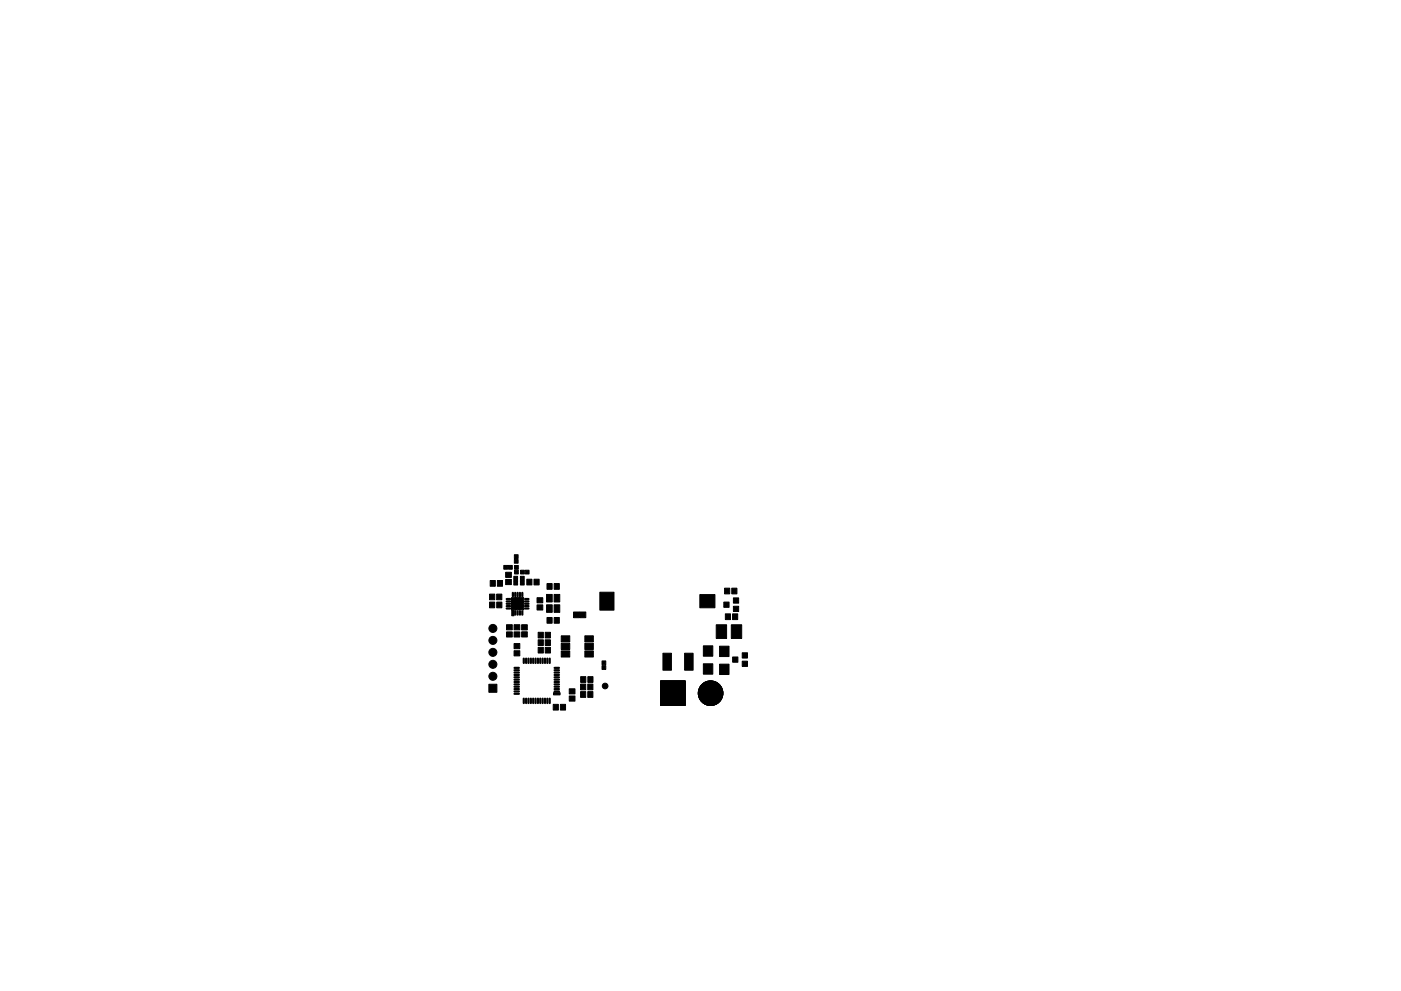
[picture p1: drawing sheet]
<svg xmlns="http://www.w3.org/2000/svg" width="297mm" height="210mm" viewBox="0 0 297 210" stroke-linecap="round" stroke-linejoin="round" font-family="sans-serif">
<g fill="#000" stroke="#000" stroke-width=".21">
<path d="M106.8 120h.8v.8h-.8zM107.8 120h.8v.8h-.8zM109.1 117.7h.8v.8h-.8zM109.1 118.7h.8v.8h-.8zM109.1 120h.8v.8h-.8zM103.8 127.7h1.1v1.3h-1.1zM103.8 126h1.1v1.2h-1.1zM103.9 123.2h1.1v1.2h-1.1zM105.3 126h1.1v1.2h-1.1zM105.3 127.7h1.1v1.3h-1.1zM105.5 123.2h1v1.2h-1zM107.4 134.1h1.2v1.1h-1.2z"/>
<path d="M107.4 132.5h1.2v1.1h-1.2zM107.2 121.4h1.2v1.1h-1.2zM107.2 122.9h1.2v1.1h-1.2zM108.5 129.4h.5v1.2h-.5zM109 132.5h1.2v1.1h-1.2zM109 134.1h1.2v1.1h-1.2zM109.1 121h.8v.8h-.8zM108.4 127.6h1v1h-1zM108.4 126.8h1v1h-1zM108.4 128.4h1v1h-1zM108.9 122.3h.8v.5h-.8zM108.9 122.9h.8v.6h-.8z"/>
<path d="M108.9 123.6h.8v.5h-.8zM109 138.1h1.2v1.1h-1.2zM109 136.5h1.2v1.1h-1.2zM109.2 127.6h1v1h-1zM109.2 126.8h1v1h-1zM109.2 128.4h1v1h-1zM110.4 121h.8v.8h-.8zM110.6 134h1.2v1.1h-1.2zM110.6 132.5h1.2v1.1h-1.2zM110 128.4h1v1h-1zM110 127.6h1v1h-1zM110 126.8h1v1h-1z"/>
<path d="M110.3 123.6h.8v.5h-.8zM110.3 122.9h.8v.6h-.8zM110.3 122.3h.8v.5h-.8zM111.4 121h.8v.8h-.8zM111.7 122.9h1.1v1.2h-1.1zM113.2 122.9h1.1v1.2h-1.1zM113.9 126.8h1.2v1.1h-1.2zM113.9 128.3h1.2v1.1h-1.2zM114.1 137.3h1.1v1.2h-1.1zM114.1 135.7h1.1v1.2h-1.1zM114.1 134.1h1.1v1.2h-1.1zM116 123.8h1.1v1.2h-1.1z"/>
<path d="M115.6 137.3h1.1v1.2h-1.1zM115.6 135.7h1.1v1.2h-1.1zM115.6 134.1h1.1v1.2h-1.1zM116 131h1.1v1.2h-1.1zM115.9 126.1h1.2v1.6h-1.2zM115.9 128.3h1.2v1.6h-1.2zM117.5 123.8h1.1v1.2h-1.1zM117.5 131h1.1v1.2h-1.1zM117.5 128.3h1.2v1.6h-1.2zM117.5 126.1h1.2v1.6h-1.2zM119 138.1h1.8v1.3h-1.8zM119 136.5h1.8v1.3h-1.8z"/>
<path d="M119 134.9h1.8v1.3h-1.8zM121.6 129.8h1.3v1.2h-1.3zM122.9 129.8h1.3v1.2h-1.3zM124 138.1h1.8v1.3h-1.8zM124 136.5h1.8v1.3h-1.8zM124 134.9h1.8v1.3h-1.8zM127.2 125.7h3v3.8h-3zM140.6 138.6h1.8v3.6h-1.8zM145.2 138.6h1.8v3.6h-1.8zM149.1 137h2v2.2h-2zM148.4 126.2h3.2v2.8h-3.2zM151.9 132.6h2.2v2.9h-2.2z"/>
<path d="M152.6 137.1h2v2.2h-2zM153.5 127.7h1.1v1.2h-1.1zM153.6 124.8h1.1v1.2h-1.1zM153.8 130.2h1.1v1.3h-1.1zM155.1 132.6h2.2v2.9h-2.2zM155.2 124.8h1v1.2h-1zM155.3 130.2h1.1v1.3h-1.1zM155.3 139.4h1.1v1.1h-1.1zM155.5 126.9h1.1v1.1h-1.1zM155.5 128.6h1.1v1.1h-1.1zM157.4 138.5h1.1v1.1h-1.1zM103.7 145.2h1.7v1.7h-1.7z"/>
<path d="M117.3 149.4h1.1v1.3h-1.1zM117.4 147h1.4v.4h-1.4zM118.8 149.4h1.1v1.3h-1.1zM120.7 146.1h1.2v1.1h-1.2zM120.7 147.7h1.2v1.1h-1.2zM123.1 145.1h1.1v1.3h-1.1zM123.1 146.7h1.1v1.3h-1.1zM123.1 143.6h1.1v1.2h-1.1zM124.6 145.1h1.1v1.3h-1.1zM124.6 146.7h1.1v1.3h-1.1zM124.6 143.6h1.1v1.2h-1.1zM127.6 140.2h.8v.8h-.8z"/>
<path d="M127.6 141.2h.8v.8h-.8zM140.1 144.5h5.2v5.2h-5.2zM149.1 140.8h2v2.2h-2zM152.6 140.9h2v2.2h-2zM157.4 140.3h1.1v1.1h-1.1z"/>
<circle cx="104.5" cy="135.9" r=".85"/>
<circle cx="104.5" cy="138.4" r=".85"/>
<circle cx="104.5" cy="133.3" r=".85"/>
<circle cx="104.5" cy="143.5" r=".85"/>
<circle cx="104.5" cy="140.9" r=".85"/>
<circle cx="128.3" cy="145.5" r=".6"/>
<circle cx="150.7" cy="147.1" r="2.6"/>
</g>
<g fill="none" stroke="#000" stroke-width=".47">
<path d="M111.1 139.7v1M111.5 139.7v1M112.1 139.7v1M112.5 139.7v1M113.1 139.7v1M113.5 139.7v1M114.1 139.7v1M114.5 139.7v1M115.1 139.7v1M115.5 139.7v1M116.1 139.7v1M116.5 139.7v1"/>
<path d="M109.1 146.7h.9M109.1 146.2h.9M109.1 145.7h.9M109.1 145.2h.9M109.1 144.7h.9M109.1 144.2h.9M109.1 143.7h.9M109.1 143.2h.9M109.1 142.7h.9M109.1 142.2h.9M109.1 141.7h.9M109.1 147.2h.9"/>
<path d="M111.1 148.2v1M111.5 148.2v1M112.1 148.2v1M112.5 148.2v1M113.1 148.2v1M113.5 148.2v1M114.1 148.2v1M114.5 148.2v1M115.1 148.2v1M115.5 148.2v1M116.1 148.2v1M116.5 148.2v1"/>
<path d="M117.6 146.7h.9M117.6 146.2h.9M117.6 145.7h.9M117.6 145.2h.9M117.6 144.7h.9M117.6 144.2h.9M117.6 143.7h.9M117.6 143.2h.9M117.6 142.7h.9M117.6 142.2h.9M117.6 141.7h.9"/>
</g>
<g fill="none" stroke="#000" stroke-width=".48">
<path d="M107.4 129.1h.7M107.4 128.6h.7M107.4 128.1h.7M107.4 127.6h.7M107.4 127.1h.7M108.7 125.8v.7M109.2 125.8v.7M109.2 129.7v.7M109.7 125.8v.7M109.7 129.7v.7M110.2 125.8v.7M110.2 129.7v.7"/>
<path d="M110.7 125.8v.7M110.7 129.7v.7M111.3 129.1h.8M111.3 128.6h.8M111.3 128.1h.8M111.3 127.6h.8M111.3 127.1h.8"/>
</g>
</svg>
